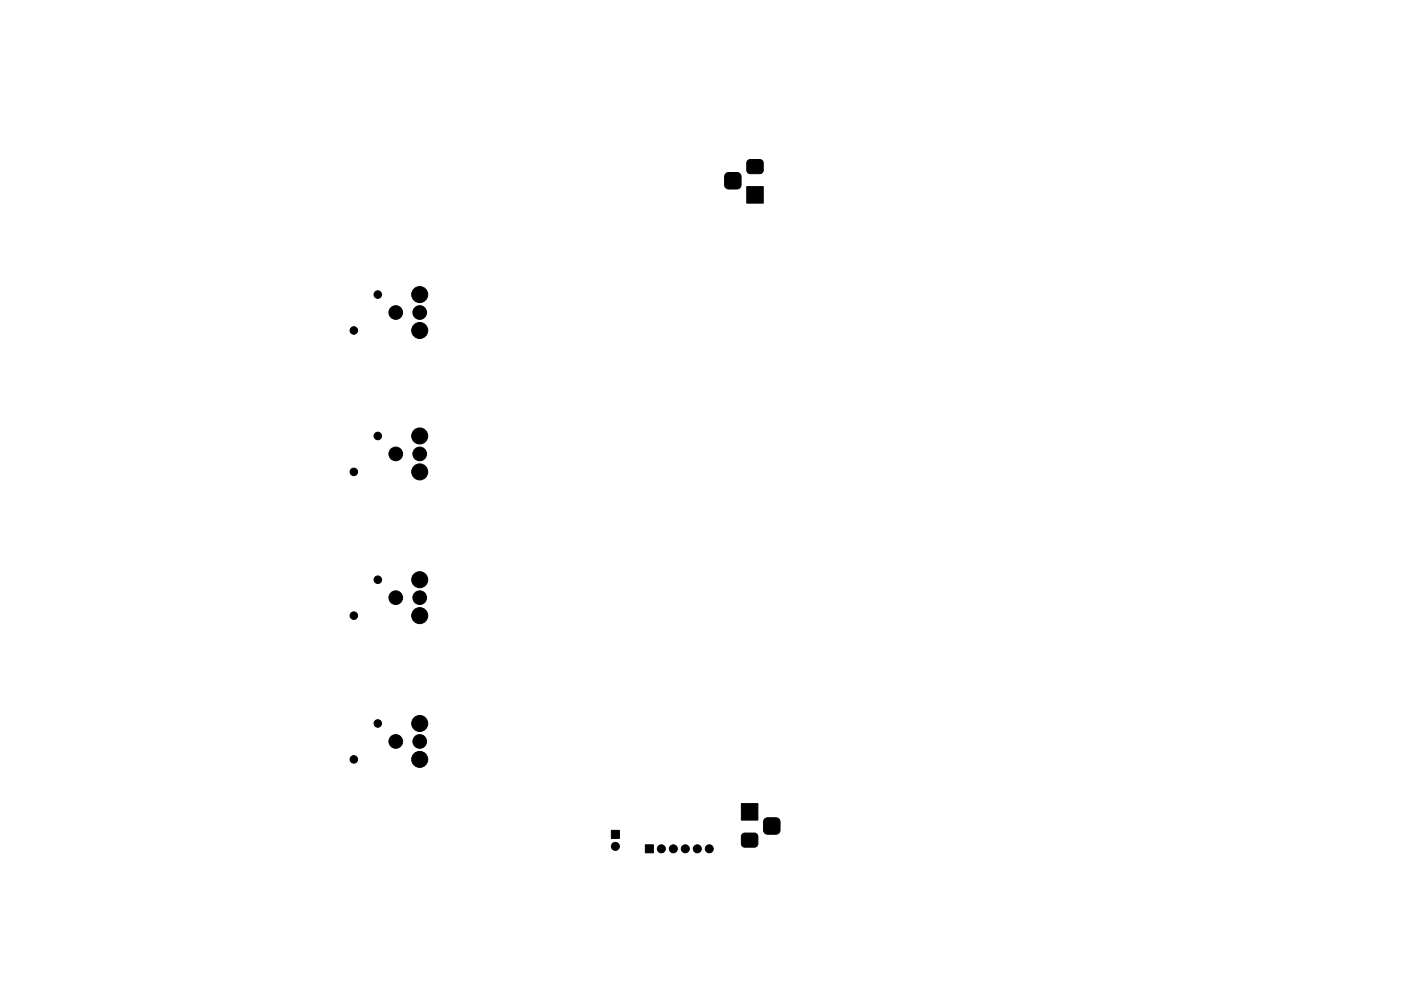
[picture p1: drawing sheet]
<svg xmlns="http://www.w3.org/2000/svg" width="297mm" height="210mm" viewBox="0 0 297 210" stroke-linecap="round" stroke-linejoin="round" font-family="sans-serif">
<g fill="#000" stroke="#000" stroke-width=".21">
<path d="M153.9 36.9l.5-.3h1.8a.88 .88 0 0 1 .9 .9v1.7a.88 .88 0 0 1-.9 .9h-1.7a.88 .88 0 0 1-.9-.9v-1.8zM158.3 39.6h3.5v3.5h-3.5zM158.6 34l.5-.2h2l.4 .2 .3 .6v1.5l-.1 .5-.6 .2h-2l-.5-.1-.3-.6v-1.7zM129.6 176.2h1.7v1.7h-1.7zM157.5 176.9l.4-.2h2l.5 .2 .3 .6v1.5l-.2 .5-.6 .2h-2l-.4-.1-.3-.6v-1.7zM157.2 170.5h3.5v3.5h-3.5zM162.1 173.8l.5-.3h1.9a.88 .88 0 0 1 .9 .9v1.7a.88 .88 0 0 1-.9 .9h-1.7a.88 .88 0 0 1-.9-.9v-1.8zM136.8 179.2h1.7v1.7h-1.7z"/>
<circle cx="75" cy="70.1" r=".8"/>
<circle cx="80.1" cy="62.5" r=".8"/>
<circle cx="83.9" cy="66.3" r="1.45"/>
<circle cx="89" cy="62.5" r="1.7"/>
<circle cx="89" cy="70.1" r="1.7"/>
<circle cx="89" cy="66.3" r="1.45"/>
<circle cx="80.1" cy="92.5" r=".8"/>
<circle cx="83.9" cy="96.3" r="1.45"/>
<circle cx="89" cy="92.5" r="1.7"/>
<circle cx="89" cy="96.3" r="1.45"/>
<circle cx="75" cy="100.1" r=".8"/>
<circle cx="89" cy="100.1" r="1.7"/>
<circle cx="75" cy="130.6" r=".8"/>
<circle cx="80.1" cy="123" r=".8"/>
<circle cx="83.9" cy="126.8" r="1.45"/>
<circle cx="89" cy="130.6" r="1.7"/>
<circle cx="89" cy="123" r="1.7"/>
<circle cx="89" cy="126.8" r="1.45"/>
<circle cx="80.1" cy="153.5" r=".8"/>
<circle cx="83.9" cy="157.3" r="1.45"/>
<circle cx="89" cy="153.5" r="1.7"/>
<circle cx="89" cy="157.3" r="1.45"/>
<circle cx="75" cy="161.1" r=".8"/>
<circle cx="89" cy="161.1" r="1.7"/>
<circle cx="130.5" cy="179.6" r=".85"/>
<circle cx="140.2" cy="180.1" r=".85"/>
<circle cx="142.8" cy="180.1" r=".85"/>
<circle cx="145.3" cy="180.1" r=".85"/>
<circle cx="147.8" cy="180.1" r=".85"/>
<circle cx="150.4" cy="180.1" r=".85"/>
</g>
</svg>
